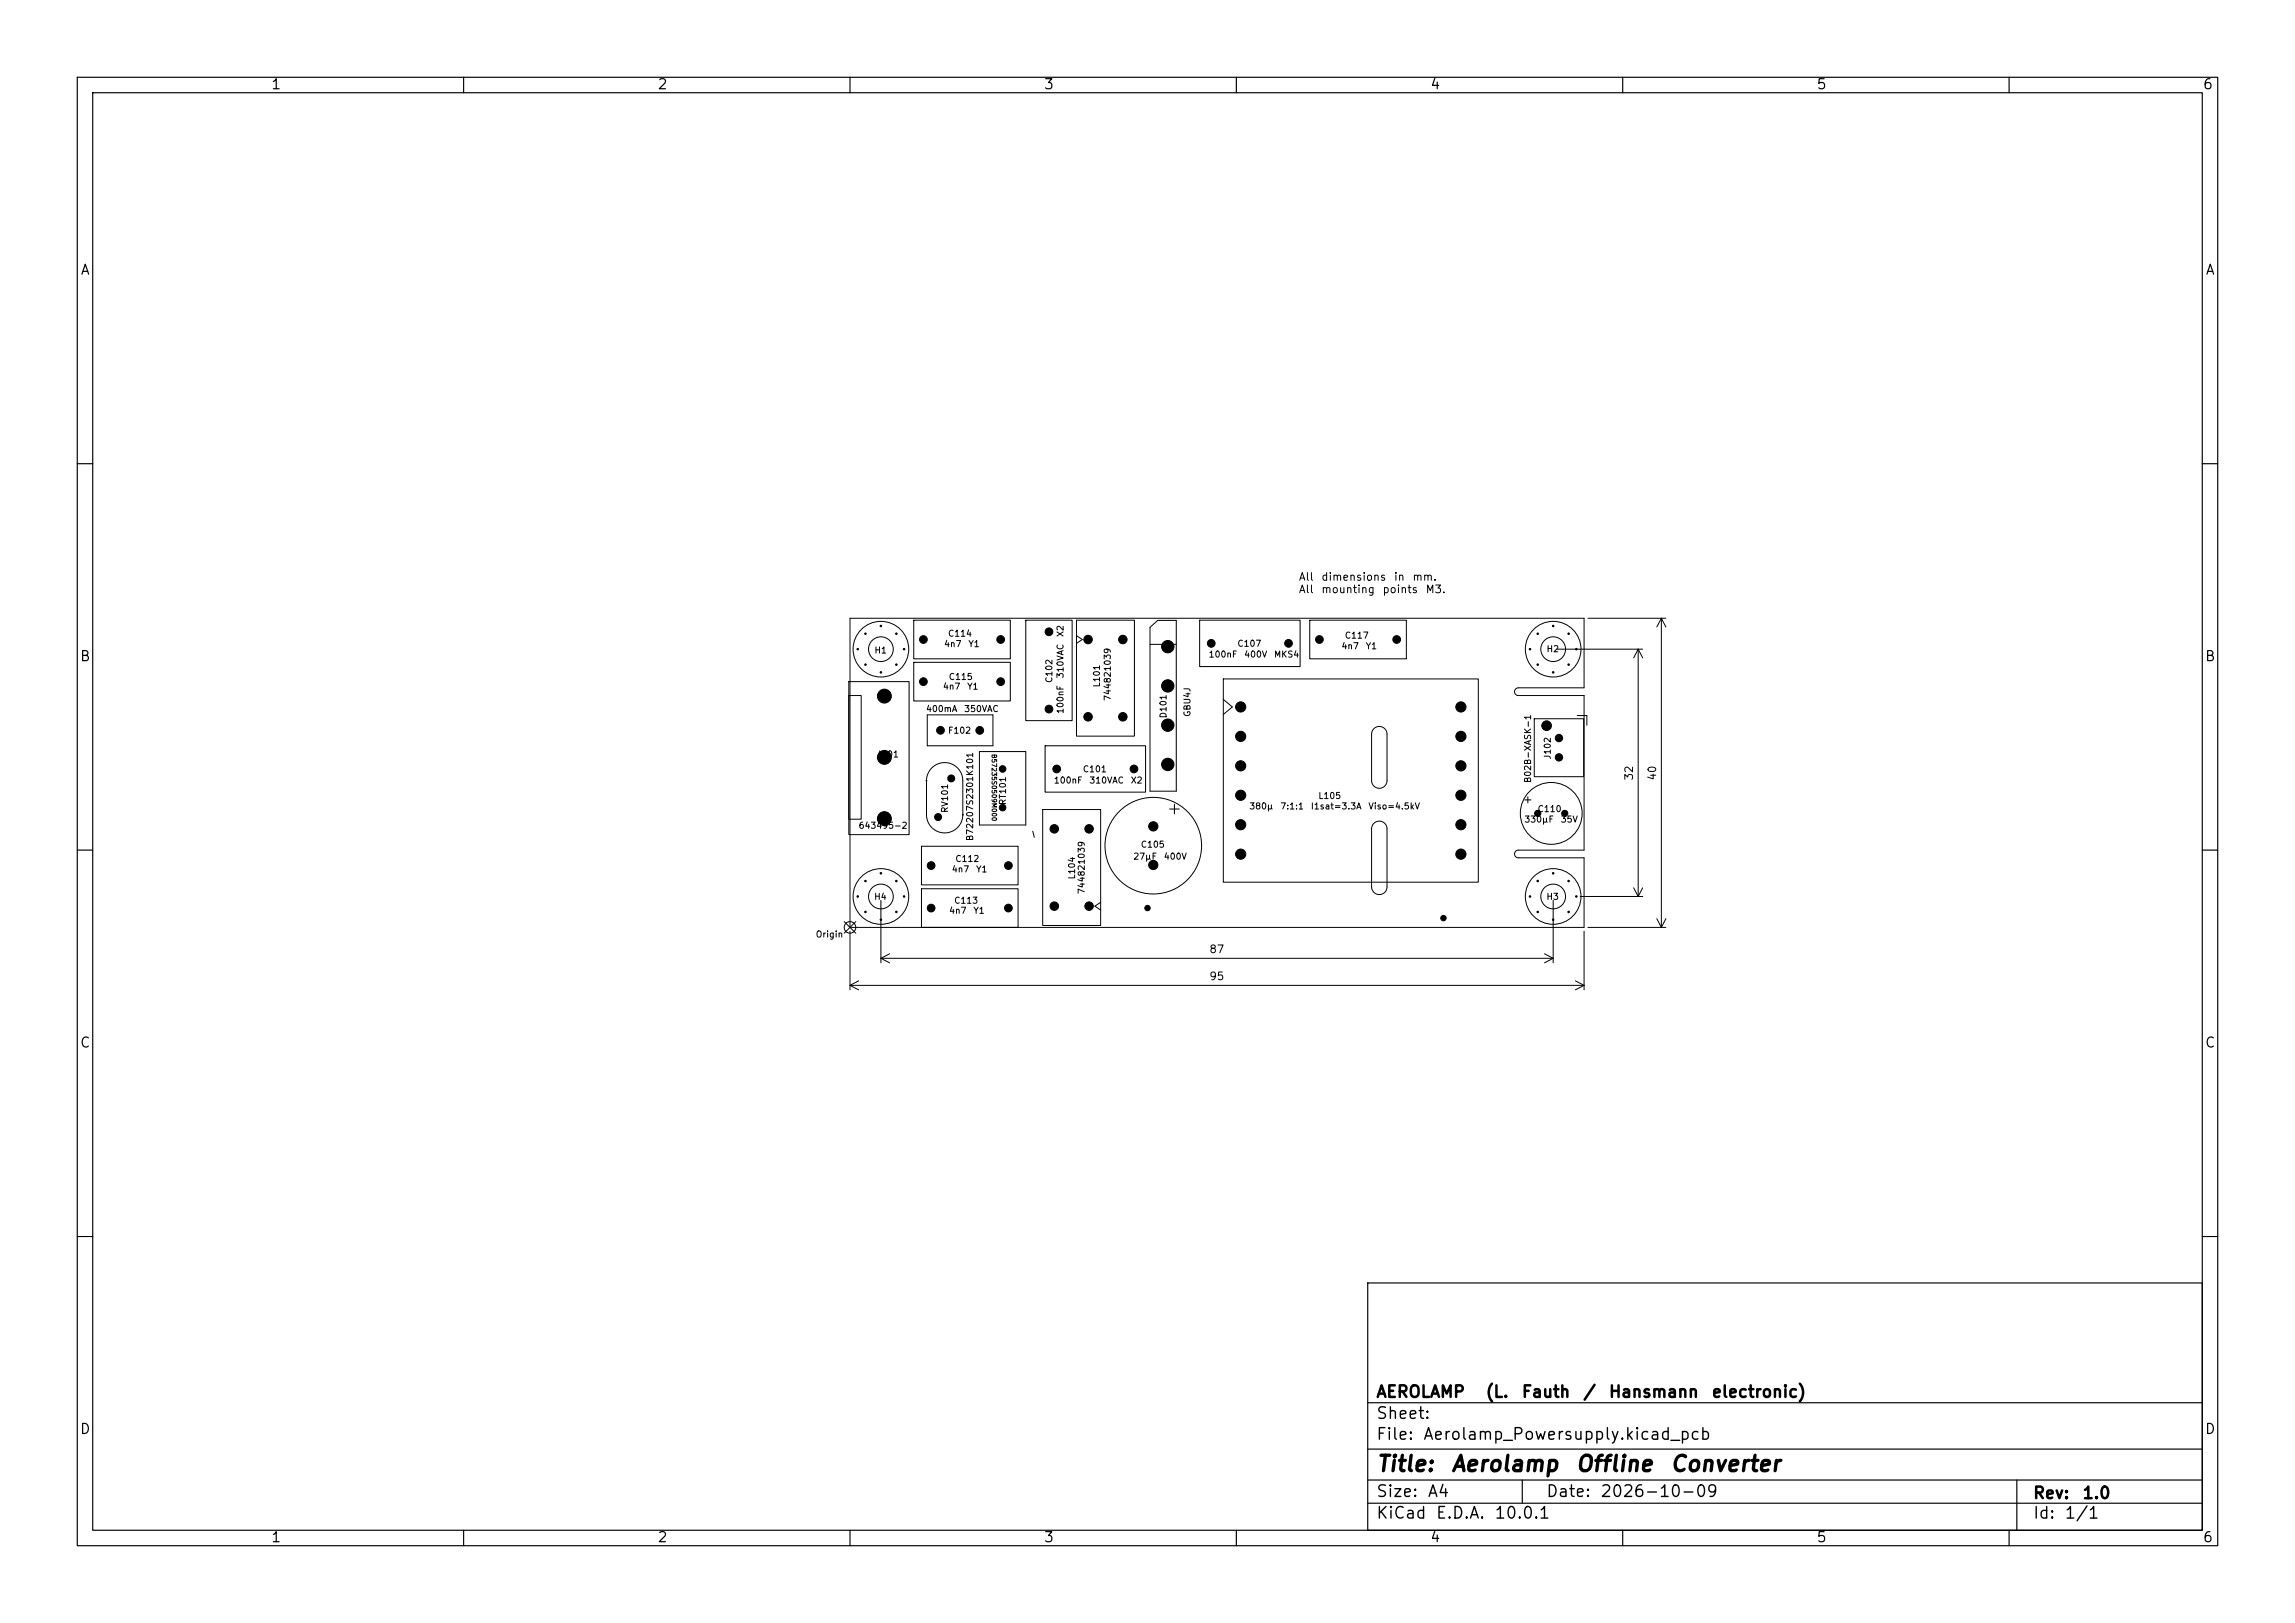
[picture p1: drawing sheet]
<svg xmlns="http://www.w3.org/2000/svg" width="297mm" height="210mm" viewBox="0 0 297 210" stroke-linecap="round" stroke-linejoin="round" font-family="sans-serif">
<defs><g id="words">
<g font-size="2">
<text x="178" y="190.9">Title:</text>
<text x="187.7" y="190.9">Aerolamp</text>
<text x="203.8" y="190.9">Offline</text>
<text x="216" y="190.9">Converter</text>
</g>
<g font-size="1.5">
<text x="178" y="184">Sheet:</text>
<text x="178" y="181.2">AEROLAMP</text>
<text x="192.2" y="181.2">(L.</text>
<text x="196.8" y="181.2">Fauth</text>
<text x="204.8" y="181.2">/</text>
<text x="208.1" y="181.2">Hansmann</text>
<text x="221.4" y="181.2">electronic)</text>
<text x="178" y="186.7">File:</text>
<text x="184.1" y="186.7">Aerolamp_Powersupply.kicad_pcb</text>
<text x="178" y="196.9">KiCad</text>
<text x="178" y="194.1">Size:</text>
<text x="184.7" y="194.1">A4</text>
<text x="185.7" y="196.9">E.D.A.</text>
<text x="193.3" y="196.9">10.0.1</text>
<text x="200" y="194.1">Date:</text>
<text x="207" y="194.1">2026-10-09</text>
<text x="263" y="194.3">Rev:</text>
<text x="263" y="196.9">Id:</text>
<text x="267.1" y="196.9">1/1</text>
<text x="269.4" y="194.3">1.0</text>
</g>
<g font-size="1.3">
<text x="35" y="11.9">1</text>
<text x="85" y="11.9">2</text>
<text x="135" y="11.9">3</text>
<text x="185" y="11.9">4</text>
<text x="235" y="11.9">5</text>
<text x="285" y="11.9">6</text>
<text x="10.3" y="35.9">A</text>
<text x="285.4" y="35.9">A</text>
<text x="10.3" y="85.9">B</text>
<text x="285.3" y="85.9">B</text>
<text x="10.3" y="135.9">C</text>
<text x="285.3" y="135.9">C</text>
<text x="10.3" y="185.9">D</text>
<text x="285.3" y="185.9">D</text>
<text x="35" y="199.9">1</text>
<text x="85" y="199.9">2</text>
<text x="135" y="199.9">3</text>
<text x="185" y="199.9">4</text>
<text x="235" y="199.9">5</text>
<text x="285" y="199.9">6</text>
</g>
<g font-size="1">
<text x="168" y="75.4">All</text>
<text x="168" y="77">All</text>
<text x="170.9" y="75.4">dimensions</text>
<text x="170.9" y="77">mounting</text>
<text x="178.8" y="77">points</text>
<text x="180.3" y="75.4">in</text>
<text x="182.7" y="75.4">mm.</text>
<text x="184.4" y="77">M3.</text>
<text x="211.6" y="101.1" transform="rotate(-90 211.6 101.1)">32</text>
<text x="214.6" y="101.1" transform="rotate(-90 214.6 101.1)">40</text>
<text x="156.4" y="123.6">87</text>
<text x="156.4" y="127.1">95</text>
</g>
<g font-size=".8">
<text x="122.1" y="83.9">4n7</text>
<text x="122.6" y="82.6">C114</text>
<text x="125.2" y="83.9">Y1</text>
<text x="137.8" y="82.5" transform="rotate(-90 137.8 82.5)">X2</text>
<text x="160.1" y="83.9">C107</text>
<text x="174" y="82.8">C117</text>
<text x="113.1" y="84.7">H1</text>
<text x="122" y="89.4">4n7</text>
<text x="122.7" y="88.2">C115</text>
<text x="125.1" y="89.4">Y1</text>
<text x="136.4" y="88.4" transform="rotate(-90 136.4 88.4)">C102</text>
<text x="137.8" y="87.8" transform="rotate(-90 137.8 87.8)">310VAC</text>
<text x="142.5" y="89" transform="rotate(-90 142.5 89)">L101</text>
<text x="156.3" y="85.3">100nF</text>
<text x="160.9" y="85.3">400V</text>
<text x="164.8" y="85.3">MKS4</text>
<text x="173.5" y="84.2">4n7</text>
<text x="176.7" y="84.2">Y1</text>
<text x="200.1" y="84.6">H2</text>
<text x="119.8" y="92.3">400mA</text>
<text x="122.6" y="95.1">F102</text>
<text x="124.7" y="92.3">350VAC</text>
<text x="137.8" y="92.4" transform="rotate(-90 137.8 92.4)">100nF</text>
<text x="143.9" y="90.8" transform="rotate(-90 143.9 90.8)">744821039</text>
<text x="151.2" y="93" transform="rotate(-90 151.2 93)">D101</text>
<text x="154.3" y="92.8" transform="rotate(-90 154.3 92.8)">GBU4J</text>
<text x="113.3" y="98.2">J101</text>
<text x="136.3" y="101.6">100nF</text>
<text x="140.1" y="100.1">C101</text>
<text x="140.9" y="101.6">310VAC</text>
<text x="146.3" y="101.6">X2</text>
<text x="198.3" y="101.4" transform="rotate(-90 198.3 101.4)">B02B-XASK-1</text>
<text x="200.9" y="98.3" transform="rotate(-90 200.9 98.3)">J102</text>
<text x="111" y="107.4">643495-2</text>
<text x="122.9" y="105.3" transform="rotate(-90 122.9 105.3)">RV101</text>
<text x="130.4" y="104.2" transform="rotate(-90 130.4 104.2)">RT101</text>
<text x="161.6" y="104.9">380µ</text>
<text x="165.6" y="104.9">7:1:1</text>
<text x="169.6" y="104.9">I1sat=3.3A</text>
<text x="170.5" y="103.6">L105</text>
<text x="177" y="104.9">Viso=4.5kV</text>
<text x="197.2" y="106.6">330µF</text>
<text x="198.9" y="105.3">C110</text>
<text x="201.9" y="106.6">35V</text>
<text x="123.1" y="113.1">4n7</text>
<text x="123.6" y="111.7">C112</text>
<text x="126.1" y="108.9" transform="rotate(-90 126.1 108.9)">B72207S2301K101</text>
<text x="126.2" y="113.1">Y1</text>
<text x="139.3" y="113.9" transform="rotate(-90 139.3 113.9)">L104</text>
<text x="146.6" y="111.4">27µF</text>
<text x="147.6" y="109.9">C105</text>
<text x="150.5" y="111.4">400V</text>
<text x="113.1" y="116.6">H4</text>
<text x="122.8" y="118.4">4n7</text>
<text x="123.4" y="117.1">C113</text>
<text x="125.9" y="118.4">Y1</text>
<text x="140.6" y="115.8" transform="rotate(-90 140.6 115.8)">744821039</text>
<text x="200.1" y="116.6">H3</text>
<text x="105.5" y="121.5">Origin</text>
</g>
<text font-size=".6" x="128.2" y="97.5" transform="rotate(90 128.2 97.5)">B57235S0509M000</text>
</g></defs>
<g fill="none" stroke="#000" stroke-width=".15">
<path d="M10 10h277v190h-277zM12 12h273v186h-273zM60 10v2M110 10v2M160 10v2M210 10v2M260 10v2M10 60h2M285 60h2M10 110h2M285 110h2M10 160h2"/>
<path d="M177 166h108v32h-108zM285 160h2M60 198v2M110 198v2M160 198v2M177 194.5h108M177 191.5h108M177 187.5h108M177 181.5h108M197 191.5v3M210 198v2M260 198v2"/>
<path d="M261 191.5v6.5"/>
</g>
<g fill="none" stroke="#000" stroke-width=".13">
<path d="M109.8 88.2h7.9v19.8h-7.9zM109.8 90h1.7v16h-1.7zM110 80h95v9h-8.5a.5 .5 0 0 0-.5 .5 .5 .5 0 0 0 .5 .5h8.5v20h-8.5a.5 .5 0 0 0-.5 .5 .5 .5 0 0 0 .5 .5h8.5v9h-95zM118.2 80.3h12.6v5h-12.6zM118.2 85.7h12.6v5h-12.6zM120 92.5h8.5v4h-8.5zM120.6 99.4a2.35 2.35 0 0 1 2.5-.5 2.35 2.35 0 0 1 1.5 2.1v4.4a2.35 2.35 0 0 1-2.4 2.4 2.35 2.35 0 0 1-2.3-2.4v-4.4a2.35 2.35 0 0 1 .7-1.6zM126.7 97.3h6.1v9.5h-6.1zM132.8 80.3h6v13h-6zM135.2 96.5h13v6h-13zM139.3 82.3l.8 .5-.8 .5M139.3 80.3h7.5v15h-7.5z"/>
<path d="M148.8 81.2l1-.9h2.4v22.1h-3.4zM148.8 83.4h3.4M155.2 80.3h13.1v6h-13.1zM158.3 90.5l1.2 1-1.2 1M158.3 87.8h33v26.3h-33zM169.5 80.3h12.5v5h-12.5zM177.8 94.3a1 1 0 0 1 1.1-.2 1 1 0 0 1 .6 .9v6a1 1 0 0 1-1 1 1 1 0 0 1-1-1v-6l.1-.3zM198.6 93h6.4v7.5h-6.4zM201.5 84h11.1M204.1 92.6h1.3v1.2M205.5 80h10.1M212 84v32"/>
<path d="M212 84l.6 1.1M212 84l-.6 1.1M215 80v40M215 80l.6 1.1M215 80l-.6 1.1M109.3 119.3l1.5 1.5M110.8 119.3l-1.5 1.5M114 116.5v8.1M119.2 115h12.6v5h-12.6zM119.2 109.5h12.6v5h-12.6zM133.6 107.6l.3 .8M134.9 104.8h7.5v15h-7.5z"/>
<path d="M142.4 116.8l-.7 .5 .7 .5M151.4 104.7h1.2M152 104.1v1.2M177.8 106.5a1 1 0 0 1 1.1-.2 1 1 0 0 1 .6 .9v7.6a1 1 0 0 1-1 1 1 1 0 0 1-1-1v-7.6l.1-.3zM197.3 103.5h.8M197.7 103.1v.8M201 116.5v8.1M204.5 116h8.1M211.4 114.9l.6 1.1M212.6 114.9l-.6 1.1M214.4 118.9l.6 1.1M215.6 118.9l-.6 1.1"/>
<path d="M110 120.5v7.6M110 127.5h95M110 127.5l1.1 .6M111.1 126.9l-1.1 .6M114 124h87M114 124l1.1 .6M115.1 123.4l-1.1 .6M199.9 123.4l1.1 .6M201 124l-1.1 .6M203.9 126.9l1.1 .6M205 120.5v7.6M205 127.5l-1.1 .6"/>
<path d="M205.5 120h10.1"/>
<circle cx="114" cy="84" r="3.6"/>
<circle cx="114" cy="84" r="1.6"/>
<circle cx="201" cy="84" r="1.6"/>
<circle cx="201" cy="84" r="3.6"/>
<circle cx="110" cy="120" r=".75"/>
<circle cx="114" cy="116" r="3.6"/>
<circle cx="114" cy="116" r="1.6"/>
<circle cx="149.2" cy="109.4" r="6.2"/>
<circle cx="200.7" cy="105.2" r="4"/>
<circle cx="201" cy="116" r="1.6"/>
<circle cx="201" cy="116" r="3.6"/>
</g>
<g fill="#000" stroke="#000" stroke-width=".13">
<circle cx="111" cy="84" r=".1"/>
<circle cx="112" cy="82" r=".1"/>
<circle cx="112" cy="86" r=".1"/>
<circle cx="114" cy="87" r=".1"/>
<circle cx="114" cy="81" r=".1"/>
<circle cx="114.4" cy="90.1" r=".9"/>
<circle cx="114.4" cy="98" r=".9"/>
<circle cx="116" cy="82" r=".1"/>
<circle cx="116" cy="86" r=".1"/>
<circle cx="117" cy="84" r=".1"/>
<circle cx="119.5" cy="88.2" r=".5"/>
<circle cx="119.5" cy="82.8" r=".5"/>
<circle cx="121.7" cy="94.5" r=".5"/>
<circle cx="126.8" cy="94.5" r=".5"/>
<circle cx="129.5" cy="88.2" r=".5"/>
<circle cx="129.5" cy="82.8" r=".5"/>
<circle cx="129.8" cy="99.5" r=".42"/>
<circle cx="135.7" cy="81.8" r=".5"/>
<circle cx="135.7" cy="91.8" r=".5"/>
<circle cx="136.7" cy="99.5" r=".5"/>
<circle cx="140.8" cy="92.8" r=".55"/>
<circle cx="140.8" cy="82.8" r=".55"/>
<circle cx="145.3" cy="92.8" r=".55"/>
<circle cx="145.3" cy="82.8" r=".55"/>
<circle cx="146.7" cy="99.5" r=".5"/>
<circle cx="151.1" cy="93.8" r=".8"/>
<circle cx="151.1" cy="88.8" r=".8"/>
<circle cx="151.1" cy="83.7" r=".8"/>
<circle cx="151.1" cy="98.9" r=".8"/>
<circle cx="156.7" cy="83.2" r=".5"/>
<circle cx="160.6" cy="95.3" r=".66"/>
<circle cx="160.6" cy="91.5" r=".66"/>
<circle cx="160.6" cy="99.1" r=".66"/>
<circle cx="166.8" cy="83.2" r=".5"/>
<circle cx="170.8" cy="82.8" r=".5"/>
<circle cx="180.8" cy="82.8" r=".5"/>
<circle cx="189.1" cy="95.3" r=".66"/>
<circle cx="189.1" cy="91.5" r=".66"/>
<circle cx="189.1" cy="99.1" r=".66"/>
<circle cx="198" cy="84" r=".1"/>
<circle cx="199" cy="82" r=".1"/>
<circle cx="199" cy="86" r=".1"/>
<circle cx="200.1" cy="93.9" r=".63"/>
<circle cx="201" cy="87" r=".1"/>
<circle cx="201" cy="81" r=".1"/>
<circle cx="201.7" cy="98" r=".47"/>
<circle cx="201.7" cy="95.5" r=".47"/>
<circle cx="203" cy="82" r=".1"/>
<circle cx="203" cy="86" r=".1"/>
<circle cx="204" cy="84" r=".1"/>
<circle cx="111" cy="116" r=".1"/>
<circle cx="112" cy="118" r=".1"/>
<circle cx="112" cy="114" r=".1"/>
<circle cx="114" cy="113" r=".1"/>
<circle cx="114" cy="119" r=".1"/>
<circle cx="114.4" cy="105.9" r=".9"/>
<circle cx="116" cy="118" r=".1"/>
<circle cx="116" cy="114" r=".1"/>
<circle cx="117" cy="116" r=".1"/>
<circle cx="119.9" cy="101" r=".05"/>
<circle cx="120.5" cy="112" r=".5"/>
<circle cx="120.5" cy="117.5" r=".5"/>
<circle cx="121.4" cy="105.7" r=".45"/>
<circle cx="123.1" cy="100.7" r=".45"/>
<circle cx="124.6" cy="105.4" r=".05"/>
<circle cx="129.8" cy="104.5" r=".42"/>
<circle cx="130.5" cy="112" r=".5"/>
<circle cx="130.5" cy="117.5" r=".5"/>
<circle cx="136.4" cy="107.2" r=".55"/>
<circle cx="136.4" cy="117.3" r=".55"/>
<circle cx="140.9" cy="107.2" r=".55"/>
<circle cx="140.9" cy="117.3" r=".55"/>
<circle cx="148.5" cy="117.5" r=".35"/>
<circle cx="149.2" cy="111.9" r=".6"/>
<circle cx="149.2" cy="106.9" r=".6"/>
<circle cx="160.6" cy="102.9" r=".66"/>
<circle cx="160.6" cy="106.7" r=".66"/>
<circle cx="160.6" cy="110.5" r=".66"/>
<circle cx="186.8" cy="118.8" r=".35"/>
<circle cx="189.1" cy="102.9" r=".66"/>
<circle cx="189.1" cy="106.7" r=".66"/>
<circle cx="189.1" cy="110.5" r=".66"/>
<circle cx="198" cy="116" r=".1"/>
<circle cx="199" cy="118" r=".1"/>
<circle cx="199" cy="114" r=".1"/>
<circle cx="199" cy="105.2" r=".4"/>
<circle cx="201" cy="113" r=".1"/>
<circle cx="201" cy="119" r=".1"/>
<circle cx="202.5" cy="105.2" r=".4"/>
<circle cx="203" cy="118" r=".1"/>
<circle cx="203" cy="114" r=".1"/>
<circle cx="204" cy="116" r=".1"/>
</g>
<use href="#words"/>
</svg>
